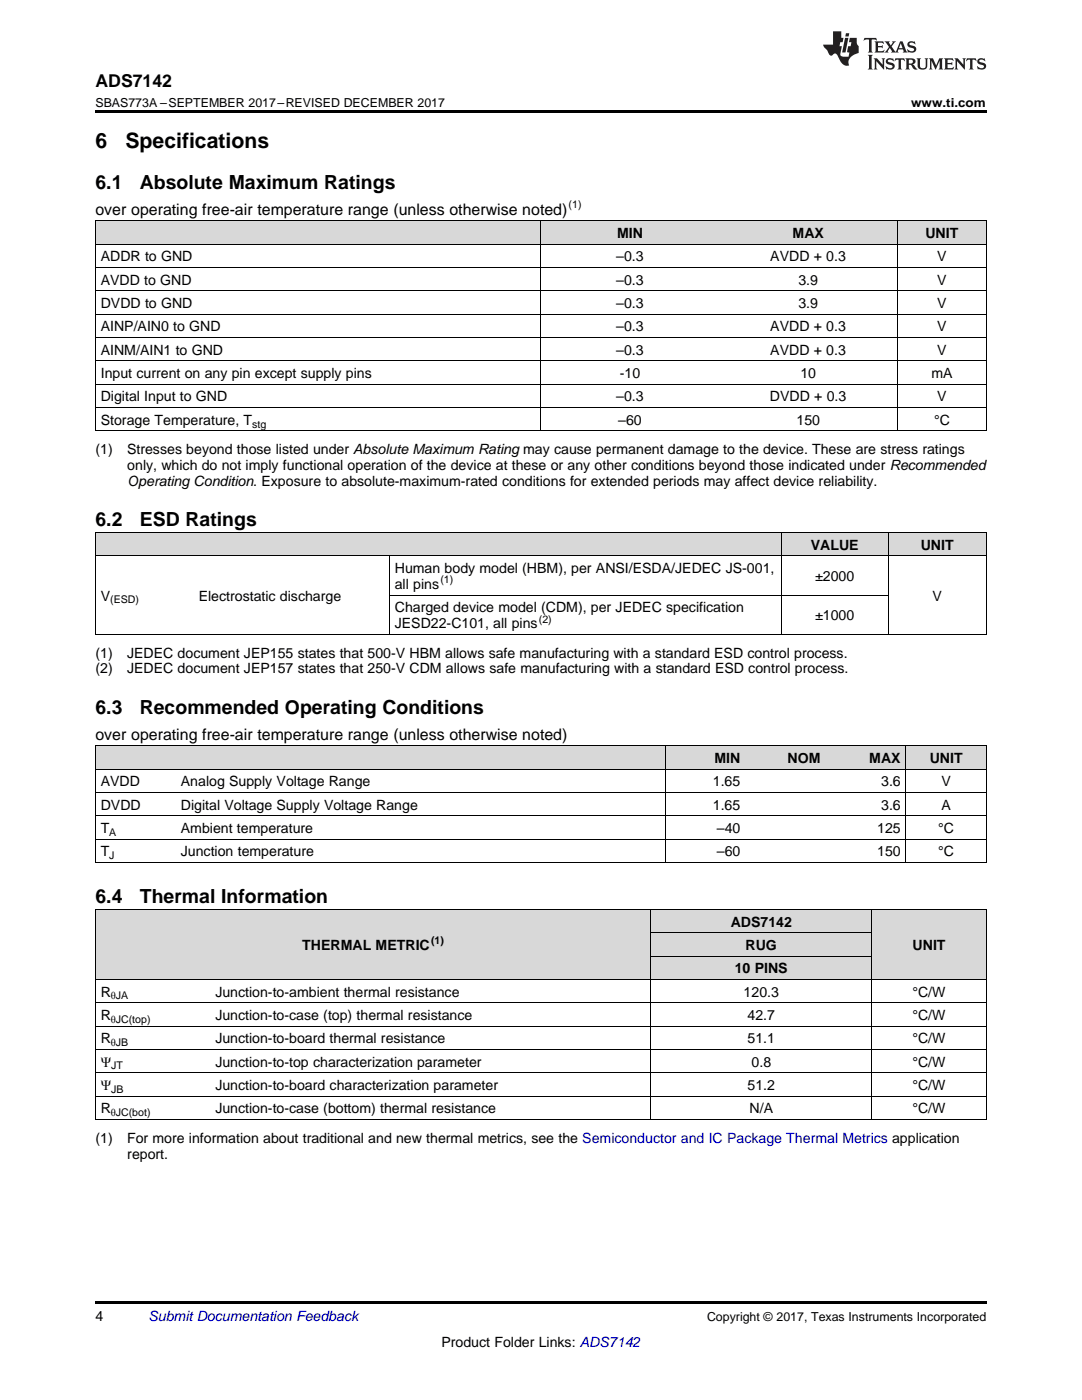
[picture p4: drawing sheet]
<svg xmlns="http://www.w3.org/2000/svg" width="216mm" height="279mm" viewBox="0 0 216 279" stroke-linecap="round" stroke-linejoin="round" font-family="sans-serif">
<defs><g id="words">
<g font-size="4.2">
<text x="19" y="29.6">6</text>
<text x="25" y="29.6">Specifications</text>
</g>
<g font-size="3.9">
<text x="19" y="37.7">6.1</text>
<text x="27.9" y="37.7">Absolute Maximum Ratings</text>
<text x="19" y="105.1">6.2</text>
<text x="27.9" y="105.1">ESD Ratings</text>
<text x="19" y="142.5">6.3</text>
<text x="27.9" y="142.5">Recommended Operating Conditions</text>
<text x="19" y="180.3">6.4</text>
<text x="27.9" y="180.3">Thermal Information</text>
</g>
<text font-size="3.5" x="19" y="17.3">ADS7142</text>
<g font-size="3.2">
<text x="19" y="42.9">over operating free-air temperature range (unless otherwise noted)</text>
<text x="19" y="147.6">over operating free-air temperature range (unless otherwise noted)</text>
</g>
<g font-size="2.8">
<text x="123.1" y="47.5">MIN</text>
<text x="158.2" y="47.5">MAX</text>
<text x="184.6" y="47.5">UNIT</text>
<text x="20.1" y="52.2">ADDR to GND</text>
<text x="123" y="52.2">–0.3</text>
<text x="153.7" y="52.2">AVDD + 0.3</text>
<text x="187" y="52.2">V</text>
<text x="20.1" y="56.8">AVDD to GND</text>
<text x="123" y="56.8">–0.3</text>
<text x="159.3" y="56.8">3.9</text>
<text x="187" y="56.8">V</text>
<text x="20.1" y="61.5">DVDD to GND</text>
<text x="123" y="61.5">–0.3</text>
<text x="159.3" y="61.5">3.9</text>
<text x="187" y="61.5">V</text>
<text x="20.1" y="66.1">AINP/AIN0 to GND</text>
<text x="20.1" y="70.8">AINM/AIN1 to GND</text>
<text x="123" y="66.1">–0.3</text>
<text x="123" y="70.8">–0.3</text>
<text x="153.7" y="66.1">AVDD + 0.3</text>
<text x="153.7" y="70.8">AVDD + 0.3</text>
<text x="187" y="66.1">V</text>
<text x="187" y="70.8">V</text>
<text x="20.1" y="75.5">Input current on any pin except supply pins</text>
<text x="123.7" y="75.5">-10</text>
<text x="159.7" y="75.5">10</text>
<text x="185.8" y="75.5">mA</text>
<text x="20.1" y="80.1">Digital Input to GND</text>
<text x="123" y="80.1">–0.3</text>
<text x="153.6" y="80.1">DVDD + 0.3</text>
<text x="187" y="80.1">V</text>
<text x="20.1" y="84.8">Storage Temperature, T</text>
<text x="123.4" y="84.8">–60</text>
<text x="158.9" y="84.8">150</text>
<text x="186.4" y="84.8">°C</text>
<text x="19" y="90.6">(1)</text>
<text x="25.4" y="90.6">Stresses beyond those listed under Absolute Maximum Rating may cause permanent damage to the device. These are stress ratings</text>
<text x="25.4" y="93.8">only, which do not imply functional operation of the device at these or any other conditions beyond those indicated under Recommended</text>
<text x="25.4" y="97">Operating Condition. Exposure to absolute-maximum-rated conditions for extended periods may affect device reliability.</text>
<text x="161.8" y="109.7">VALUE</text>
<text x="183.7" y="109.7">UNIT</text>
<text x="20.1" y="119.9">V</text>
<text x="39.7" y="119.9">Electrostatic discharge</text>
<text x="78.8" y="114.4">Human body model (HBM), per ANSI/ESDA/JEDEC JS-001,</text>
<text x="78.8" y="117.5">all pins</text>
<text x="162.7" y="116">±2000</text>
<text x="186.1" y="119.9">V</text>
<text x="78.8" y="122.2">Charged device model (CDM), per JEDEC specification</text>
<text x="78.8" y="125.4">JESD22-C101, all pins</text>
<text x="162.7" y="123.8">±1000</text>
<text x="19" y="131.2">(1)</text>
<text x="25.4" y="131.2">JEDEC document JEP155 states that 500-V HBM allows safe manufacturing with a standard ESD control process.</text>
<text x="19" y="134.4">(2)</text>
<text x="25.4" y="134.4">JEDEC document JEP157 states that 250-V CDM allows safe manufacturing with a standard ESD control process.</text>
<text x="142.6" y="152.3">MIN</text>
<text x="157.2" y="152.3">NOM</text>
<text x="173.5" y="152.3">MAX</text>
<text x="185.5" y="152.3">UNIT</text>
<text x="20.1" y="157">AVDD</text>
<text x="20.1" y="161.6">DVDD</text>
<text x="36.1" y="157">Analog Supply Voltage Range</text>
<text x="36.1" y="161.6">Digital Voltage Supply Voltage Range</text>
<text x="142.2" y="157">1.65</text>
<text x="142.2" y="161.6">1.65</text>
<text x="175.8" y="157">3.6</text>
<text x="175.8" y="161.6">3.6</text>
<text x="187.9" y="157">V</text>
<text x="187.9" y="161.6">A</text>
<text x="20.1" y="166.3">T</text>
<text x="36.1" y="166.3">Ambient temperature</text>
<text x="143.1" y="166.3">–40</text>
<text x="175" y="166.3">125</text>
<text x="187.2" y="166.3">°C</text>
<text x="20.1" y="170.9">T</text>
<text x="36.1" y="170.9">Junction temperature</text>
<text x="143.1" y="170.9">–60</text>
<text x="175" y="170.9">150</text>
<text x="187.2" y="170.9">°C</text>
<text x="145.8" y="184.9">ADS7142</text>
<text x="60.3" y="189.6">THERMAL METRIC</text>
<text x="148.8" y="189.6">RUG</text>
<text x="182.1" y="189.6">UNIT</text>
<text x="146.6" y="194.2">10 PINS</text>
<text x="20.1" y="198.9">R</text>
<text x="20.1" y="203.6">R</text>
<text x="43" y="198.9">Junction-to-ambient thermal resistance</text>
<text x="43" y="203.6">Junction-to-case (top) thermal resistance</text>
<text x="148.4" y="198.9">120.3</text>
<text x="149.2" y="203.6">42.7</text>
<text x="182.1" y="198.9">°C/W</text>
<text x="182.1" y="203.6">°C/W</text>
<text x="20.1" y="208.2">R</text>
<text x="43" y="208.2">Junction-to-board thermal resistance</text>
<text x="149.2" y="208.2">51.1</text>
<text x="182.1" y="208.2">°C/W</text>
<text x="20.1" y="212.9">Ψ</text>
<text x="43" y="212.9">Junction-to-top characterization parameter</text>
<text x="150" y="212.9">0.8</text>
<text x="182.1" y="212.9">°C/W</text>
<text x="20.1" y="217.5">Ψ</text>
<text x="43" y="217.5">Junction-to-board characterization parameter</text>
<text x="149.2" y="217.5">51.2</text>
<text x="182.1" y="217.5">°C/W</text>
<text x="20.1" y="222.2">R</text>
<text x="43" y="222.2">Junction-to-case (bottom) thermal resistance</text>
<text x="149.6" y="222.2">N/A</text>
<text x="182.1" y="222.2">°C/W</text>
<text x="19" y="228">(1)</text>
<text x="25.4" y="228">For more information about traditional and new thermal metrics, see the Semiconductor and IC Package Thermal Metrics application</text>
<text x="25.4" y="231.2">report.</text>
<text x="19" y="263.6">4</text>
<text x="88.1" y="268.9">Product Folder Links: ADS7142</text>
</g>
<text font-size="2.8" fill="#0000c8" x="29.6" y="263.6">Submit Documentation Feedback</text>
<g font-size="2.5">
<text x="19" y="21.4">SBAS773A –SEPTEMBER 2017–REVISED DECEMBER 2017</text>
<text x="181.8" y="21.4">www.ti.com</text>
<text x="141.1" y="263.6">Copyright © 2017, Texas Instruments Incorporated</text>
</g>
<g font-size="2.1">
<text x="113.5" y="41.6">(1)</text>
<text x="50.3" y="85.3">stg</text>
<text x="87.9" y="116.4">(1)</text>
<text x="22" y="120.4">(ESD)</text>
<text x="107.5" y="124.2">(2)</text>
<text x="21.8" y="166.8">A</text>
<text x="21.8" y="171.5">J</text>
<text x="86" y="188.5">(1)</text>
<text x="22.1" y="199.5">θJA</text>
<text x="22.1" y="204.1">θJC(top)</text>
<text x="22.1" y="208.8">θJB</text>
<text x="22.2" y="213.4">JT</text>
<text x="22.2" y="218.1">JB</text>
<text x="22.1" y="222.7">θJC(bot)</text>
</g>
</g></defs>
<g fill="#d8d8d8">
<path d="M19 181.5h22.9v14h-22.9z"/>
<path d="M41.9 181.5h88v14h-88z"/>
<path d="M174 181.5h22.8v14h-22.8z"/>
<path d="M129.9 190.9h44.1v4.6h-44.1z"/>
<path d="M129.9 186.2h44.1v4.7h-44.1z"/>
<path d="M129.9 181.5h44.1v4.7h-44.1z"/>
<path d="M19 148.9h16v4.7h-16z"/>
<path d="M35 148.9h97.8v4.7h-97.8z"/>
<path d="M132.8 148.9h16v4.7h-16z"/>
<path d="M148.8 148.9h16v4.7h-16z"/>
<path d="M164.8 148.9h16v4.7h-16z"/>
<path d="M180.8 148.9h16v4.7h-16z"/>
<path d="M19 106.3h19.6v4.7h-19.6z"/>
<path d="M38.6 106.3h39.1v4.7h-39.1z"/>
<path d="M77.7 106.3h78.2v4.7h-78.2z"/>
<path d="M155.9 106.3h21.4v4.7h-21.4z"/>
<path d="M177.3 106.3h19.5v4.7h-19.5z"/>
<path d="M19 44.1h88.9v4.7h-88.9z"/>
<path d="M107.9 44.1h35.6v4.7h-35.6z"/>
<path d="M143.5 44.1h35.6v4.7h-35.6z"/>
<path d="M179.1 44.1h17.7v4.7h-17.7z"/>
</g>
<g fill="#000">
<path d="M19 22h177.8v.5h-177.8zM19 126.6h.2zM77.6 126.6h.1zM155.8 126.6h.1zM177.2 126.6h.1zM196.7 126.6h.1zM19 172.2h.2zM132.7 172.2h.1zM148.7 172.2h.1zM164.7 172.2h.1zM180.7 172.2h.1zM196.7 172.2h.1z"/>
<path d="M19 223.4h.2zM129.8 223.4h.1zM173.8 223.4h.2zM196.7 223.4h.1zM19 259.7h177.8v.5h-177.8z"/>
</g>
<g fill="none" stroke="#000" stroke-width=".2">
<path d="M19 58h177.8M19 53.4h177.8M19 48.7h177.8M19 44.1h177.8M19.1 44.1v41.9M107.9 44.1v41.9M179 44.1v41.9M196.8 44.1v41.9M19 76.7h177.8M19 72h177.8M19 67.4h177.8M19 62.7h177.8"/>
<path d="M19 86h177.8M19 81.3h177.8M19 110.9h177.8M19 106.3h177.8M19.1 106.3v20.3M77.7 110.9v15.7M77.7 118.8h99.5M155.9 106.3v20.3M177.2 106.3v20.3M196.8 106.3v20.3M19 126.6h177.8M19 148.9h177.8v23.3"/>
<path d="M19 158.2h177.8M19 153.5h177.8M19.1 148.9v23.3M132.8 148.9v23.3M180.8 148.9v23.3M19 172.1h177.8M19 167.5h177.8M19 162.8h177.8M19 195.5h177.8M19 181.5h177.8M19.1 181.5v41.9M129.9 181.5v41.9"/>
<path d="M129.9 190.8h44M129.9 186.1h44M173.9 181.5v41.9M196.8 181.5v41.9M19 218.7h177.8M19 214.1h177.8M19 209.4h177.8M19 204.8h177.8M19 200.1h177.8M19 223.4h177.8"/>
</g>
<g fill="#231f20">
<path d="M172.5 7.6l-.1 .5 .4-.2h.6v.1v2.1l-.2 .4h.9l-.2-.4v-2.1l.1-.1h.5l.5 .2-.2-.5zM174.5 8.3l.2 .3v1.5l-.2 .4h1.8l.2-.6a1.04 1.04 0 0 1-1.3 .2v-.7h.6l.3 .2v-.6l-.3 .2h-.6v-.6l.8-.1 .4 .3-.2-.5zM176.5 8.3l.9 1.1-.9 1.1h.8l-.2-.2 .4-.7 .5 .7-.2 .2h1.5l-.2-.2 .2-.4h.9l.1 .4-.2 .2h1l-.3-.3-.7-1.9h-.5l-.9 2-.8-1 .9-1h-.8l.1 .3-.4 .5-.3-.6 .1-.2zM179.7 8.6l.4 1h-.7zM181.3 8.4a.63 .63 0 0 0-.2 .7 .63 .63 0 0 0 .6 .4l.6 .2 .1 .2a.75 .75 0 0 1-.7 .4 .75 .75 0 0 1-.6-.5l.1 .7 .1-.1a1.11 1.11 0 0 0 1.5-.6 1.13 1.13 0 0 0-1.2-.8l-.1-.4a1.04 1.04 0 0 1 1.2 .2l-.2-.5-.2 .1-.4-.2zM173.2 10.9l.2 .4v2.2l-.2 .4h1l-.3-.4v-2.2l.3-.4zM174.3 11.6l.3 .4v1.5l-.3 .4h.8l-.2-.4v-1.3l1.5 1.7v-1.9l.2-.4h-.7l.2 .4v.9l-1.1-1.3zM177 11.8a.62 .62 0 0 0-.2 .7 .62 .62 0 0 0 .6 .4l.6 .1 .1 .3a.76 .76 0 0 1-.7 .3 .76 .76 0 0 1-.7-.4l.2 .7 .1-.1a1.11 1.11 0 0 0 1.5-.6 1.13 1.13 0 0 0-1.2-.8l-.1-.4a1.04 1.04 0 0 1 1.2 .2l-.2-.6-.2 .1-.5-.1zM178.7 11.6l-.2 .6a.61 .61 0 0 1 .8-.3v1.6l-.2 .4h.9l-.2-.4v-1.6a.63 .63 0 0 1 .7 .3l-.1-.6zM180.6 11.6l.3 .4v1.5l-.3 .4h1l-.2-.2-.1-.8 .6 .2a.76 .76 0 0 0 1.2 .7l-1-1a.58 .58 0 0 0 .6-.5 .58 .58 0 0 0-.5-.6zM181.4 11.9h.1a.45 .45 0 0 1 .5 .1 .45 .45 0 0 1 .1 .5l-.8 .2zM182.9 11.6l.2 .2a2.17 2.17 0 0 0 .3 1.9 .99 .99 0 0 0 1.6-.6v-1.1l.2-.4h-.7l.2 .2a1.92 1.92 0 0 1-.2 1.8 .6 .6 0 0 1-.9-.5v-1.1l.2-.4zM185.4 11.6l.2 .4v1.5l-.2 .4h.7l-.2-.4v-1.4l.8 1.8 .8-1.8v1.4l-.2 .4h.9l-.2-.4v-1.5l.2-.4h-.8l-.6 1.5-.6-1.5zM188.4 11.6l.2 .4v1.5l-.2 .4h1.8l.1-.6a1.04 1.04 0 0 1-1.2 .1v-.6h.5l.4 .2v-.6l-.4 .2h-.5v-.7h.8l.3 .3-.1-.6zM190.5 11.6l.2 .4v1.5l-.2 .4h.7l-.2-.4v-1.3l1.5 1.7v-1.9l.2-.4h-.7l.2 .4v.9l-1.1-1.3zM192.9 11.6l-.1 .6a.61 .61 0 0 1 .7-.3l.1 1.6-.3 .4h1l-.3-.4 .1-1.6a.63 .63 0 0 1 .7 .3l-.1-.6zM195.2 11.8a.62 .62 0 0 0-.2 .7 .62 .62 0 0 0 .6 .4l.6 .1 .1 .3a.76 .76 0 0 1-.7 .3 .76 .76 0 0 1-.6-.4l.1 .7 .1-.1a1.11 1.11 0 0 0 1.6-.6 1.13 1.13 0 0 0-1.3-.8l-.1-.4a1.04 1.04 0 0 1 1.2 .2l-.1-.6-.2 .1-.5-.1z"/>
<path d="M166.2 6.3v2.6h-1.9v.4l.8 .9a.91 .91 0 0 0 1 .8 .56 .56 0 0 1 .5-.3 .56 .56 0 0 1 .5 .3l.4 .8a1.53 1.53 0 0 0 1.9 1.2 1.54 1.54 0 0 1 1-2.1l.9-.3v-1.4a1.52 1.52 0 0 1-.4-1.6h-1.3l-.2 .8h.5l-.2 .8h-.5l-.1 1v.2l.4 .1-.2 .8a1.93 1.93 0 0 1-1.6-.3l.3-1.8h-.5l.2-.8h.4l.2-.8h-.4v-1.3zM168.6 7.6l-.6 2.9h.7l.6-2.9zM168.8 6.6l-.1 .7h.6l.2-.7z"/>
</g>
<use href="#words"/>
</svg>
